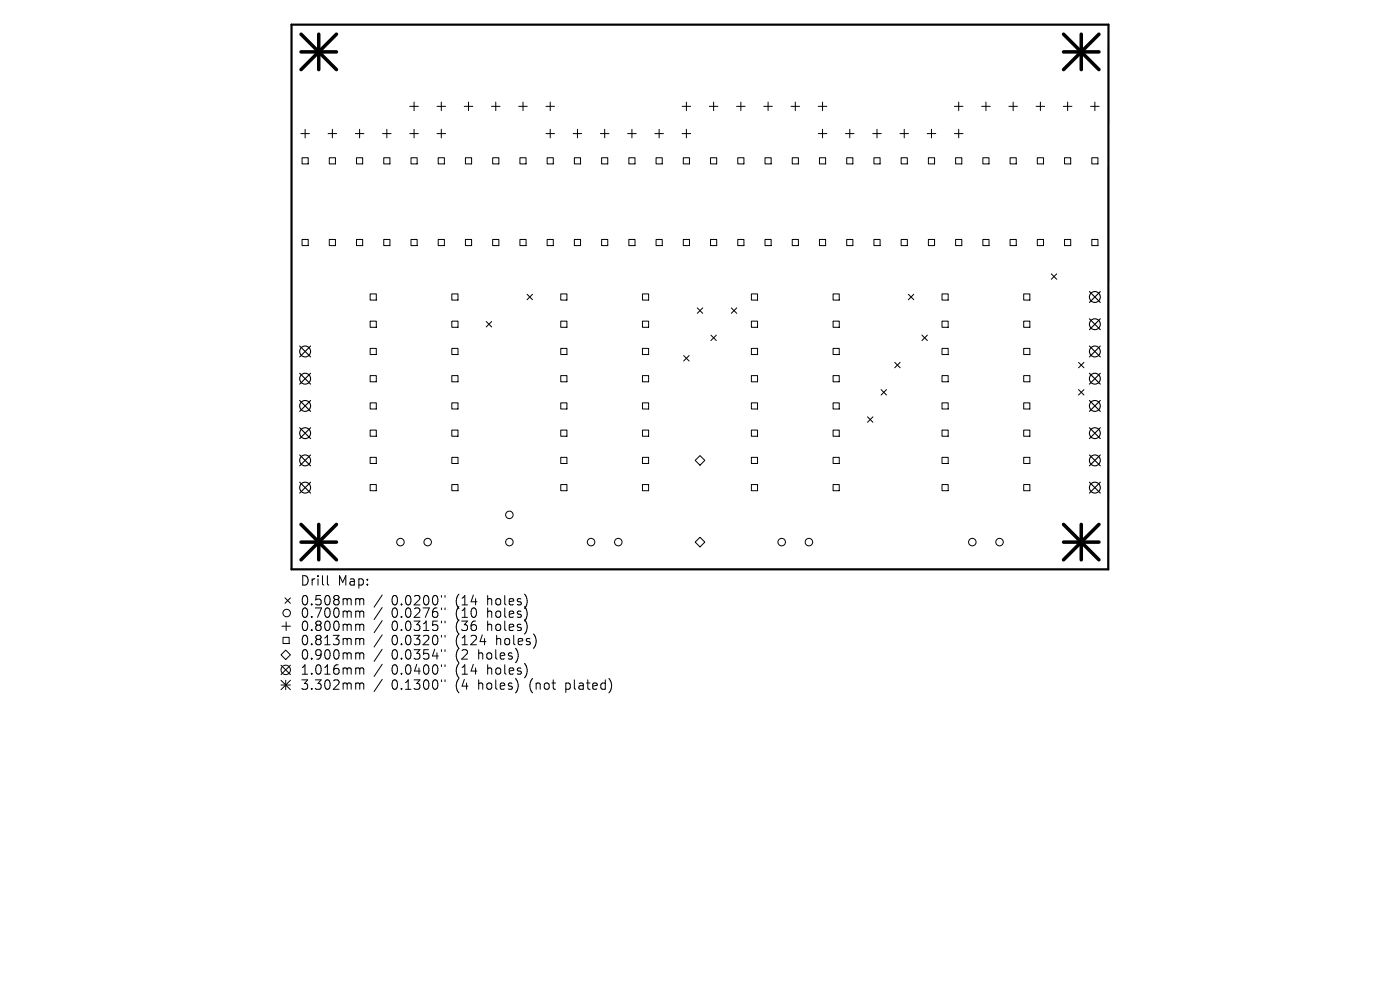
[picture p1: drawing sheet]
<svg xmlns="http://www.w3.org/2000/svg" width="297mm" height="210mm" viewBox="0 0 297 210" stroke-linecap="round" stroke-linejoin="round" font-family="sans-serif">
<defs><g id="words">
<g font-size="2.8">
<text x="63.6" y="124.5">Drill</text>
<text x="71.6" y="124.5">Map:</text>
<text x="63.6" y="128.7">0.508mm</text>
<text x="63.6" y="131.3">0.700mm</text>
<text x="83.1" y="128.7">0.0200&quot;</text>
<text x="83.1" y="131.3">0.0276&quot;</text>
<text x="96.8" y="128.7">(14</text>
<text x="96.8" y="131.3">(10</text>
<text x="103.7" y="128.7">holes)</text>
<text x="103.7" y="131.3">holes)</text>
<text x="63.6" y="134.1">0.800mm</text>
<text x="63.6" y="137.2">0.813mm</text>
<text x="83.1" y="134.1">0.0315&quot;</text>
<text x="83.1" y="137.2">0.0320&quot;</text>
<text x="96.8" y="134.1">(36</text>
<text x="96.8" y="137.2">(124</text>
<text x="103.7" y="134.1">holes)</text>
<text x="105.6" y="137.2">holes)</text>
<text x="63.6" y="140.2">0.900mm</text>
<text x="63.6" y="143.4">1.016mm</text>
<text x="83.1" y="140.2">0.0354&quot;</text>
<text x="83.1" y="143.4">0.0400&quot;</text>
<text x="96.8" y="140.2">(2</text>
<text x="96.8" y="143.4">(14</text>
<text x="101.7" y="140.2">holes)</text>
<text x="103.7" y="143.4">holes)</text>
<text x="63.6" y="146.6">3.302mm</text>
<text x="83.1" y="146.6">0.1300&quot;</text>
<text x="96.8" y="146.6">(4</text>
<text x="101.7" y="146.6">holes)</text>
<text x="112.8" y="146.6">(not</text>
<text x="120.6" y="146.6">plated)</text>
</g>
</g></defs>
<path d="M61.8 5.2h173.4l-.1 115.6h-173.3z" fill="none" stroke="#000" stroke-width=".46"/>
<g fill="none" stroke="#000" stroke-width=".21">
<path d="M63.8 28.3h1.8M64.1 33.5h1.3v1.3h-1.3zM64.7 27.4v1.8M69.6 28.3h1.8M69.9 33.5h1.3v1.3h-1.3zM70.5 27.4v1.8M75.4 28.3h1.8M75.6 33.5h1.3v1.3h-1.3zM76.3 27.4v1.8M81.2 28.3h1.8M81.4 33.5h1.3v1.3h-1.3zM82.1 27.4v1.8"/>
<path d="M86.9 28.3h1.9M86.9 22.6h1.9M87.2 33.5h1.3v1.3h-1.3zM87.8 21.7v1.8M87.8 27.4v1.8M92.7 28.3h1.8M92.7 22.6h1.8M93 33.5h1.3v1.3h-1.3zM93.6 21.7v1.8M93.6 27.4v1.8M98.5 22.6h1.8M98.7 33.5h1.3v1.3h-1.3z"/>
<path d="M99.4 21.7v1.8M104.3 22.6h1.8M104.5 33.5h1.3v1.3h-1.3zM105.2 21.7v1.8M110 22.6h1.9M110.3 33.5h1.3v1.3h-1.3zM110.9 21.7v1.8M115.8 28.3h1.8M115.8 22.6h1.8M116.1 33.5h1.3v1.3h-1.3zM116.7 21.7v1.8M116.7 27.4v1.8"/>
<path d="M121.6 28.3h1.8M121.9 33.5h1.3v1.3h-1.3zM122.5 27.4v1.8M127.4 28.3h1.8M127.6 33.5h1.3v1.3h-1.3zM128.3 27.4v1.8M133.1 28.3h1.9M133.4 33.5h1.3v1.3h-1.3zM134.1 27.4v1.8M138.9 28.3h1.8M139.2 33.5h1.3v1.3h-1.3zM139.8 27.4v1.8"/>
<path d="M144.7 28.3h1.8M144.7 22.6h1.8M145 33.5h1.3v1.3h-1.3zM145.6 21.7v1.8M145.6 27.4v1.8M150.5 22.6h1.8M150.7 33.5h1.3v1.3h-1.3zM151.4 21.7v1.8M156.3 22.6h1.8M156.5 33.5h1.3v1.3h-1.3zM157.2 21.7v1.8M162 22.6h1.9"/>
<path d="M162.3 33.5h1.3v1.3h-1.3zM162.9 21.7v1.8M167.8 22.6h1.8M168.1 33.5h1.3v1.3h-1.3zM168.7 21.7v1.8M173.6 28.3h1.8M173.6 22.6h1.8M173.8 33.5h1.4v1.3h-1.4zM174.5 21.7v1.8M174.5 27.4v1.8M179.4 28.3h1.8M179.6 33.5h1.3v1.3h-1.3z"/>
<path d="M180.3 27.4v1.8M185.1 28.3h1.9M185.4 33.5h1.3v1.3h-1.3zM186.1 27.4v1.8M190.9 28.3h1.8M191.2 33.5h1.3v1.3h-1.3zM191.8 27.4v1.8M196.7 28.3h1.8M197 33.5h1.3v1.3h-1.3zM197.6 27.4v1.8M202.5 28.3h1.8M202.5 22.6h1.8"/>
<path d="M202.7 33.5h1.3v1.3h-1.3zM203.4 21.7v1.8M203.4 27.4v1.8M208.3 22.6h1.8M208.5 33.5h1.3v1.3h-1.3zM209.2 21.7v1.8M214 22.6h1.8M214.3 33.5h1.3v1.3h-1.3zM214.9 21.7v1.8M219.8 22.6h1.8M220.1 33.5h1.3v1.3h-1.3zM220.7 21.7v1.8"/>
<path d="M225.6 22.6h1.8M225.8 33.5h1.3v1.3h-1.3zM226.5 21.7v1.8M231.4 22.6h1.8M231.6 33.5h1.3v1.3h-1.3zM232.3 21.7v1.8M64.1 50.8h1.3v1.3h-1.3zM69.9 50.8h1.3v1.3h-1.3zM75.6 50.8h1.3v1.3h-1.3zM81.4 50.8h1.3v1.3h-1.3zM87.2 50.8h1.3v1.3h-1.3zM93 50.8h1.3v1.3h-1.3z"/>
<path d="M98.7 50.8h1.3v1.3h-1.3zM104.5 50.8h1.3v1.3h-1.3zM110.3 50.8h1.3v1.3h-1.3zM116.1 50.8h1.3v1.3h-1.3zM121.9 50.8h1.3v1.3h-1.3zM127.6 50.8h1.3v1.3h-1.3zM133.4 50.8h1.3v1.3h-1.3zM139.2 50.8h1.3v1.3h-1.3zM145 50.8h1.3v1.3h-1.3zM150.7 50.8h1.3v1.3h-1.3zM156.5 50.8h1.3v1.3h-1.3zM162.3 50.8h1.3v1.3h-1.3z"/>
<path d="M168.1 50.8h1.3v1.3h-1.3zM173.8 50.8h1.4v1.3h-1.4zM179.6 50.8h1.3v1.3h-1.3zM185.4 50.8h1.3v1.3h-1.3zM191.2 50.8h1.3v1.3h-1.3zM197 50.8h1.3v1.3h-1.3zM202.7 50.8h1.3v1.3h-1.3zM208.5 50.8h1.3v1.3h-1.3zM214.3 50.8h1.3v1.3h-1.3zM220.1 50.8h1.3v1.3h-1.3zM223 58.1l1.2 1.1M224.2 58.1l-1.2 1.1"/>
<path d="M225.8 50.8h1.3v1.3h-1.3zM231.6 50.8h1.3v1.3h-1.3zM78.5 62.3h1.3v1.4h-1.3zM78.5 68.1h1.3v1.3h-1.3zM78.5 73.9h1.3v1.3h-1.3zM78.5 79.7h1.3v1.3h-1.3zM95.9 62.3h1.3v1.4h-1.3zM95.9 68.1h1.3v1.3h-1.3zM95.9 73.9h1.3v1.3h-1.3zM95.9 79.7h1.3v1.3h-1.3zM103.2 68.2l1.1 1.2M104.3 68.2l-1.1 1.2"/>
<path d="M111.8 62.4l1.2 1.2M113 62.4l-1.2 1.2M119 62.3h1.3v1.4h-1.3zM119 68.1h1.3v1.3h-1.3zM119 73.9h1.3v1.3h-1.3zM119 79.7h1.3v1.3h-1.3zM136.3 62.3h1.3v1.4h-1.3zM136.3 68.1h1.3v1.3h-1.3zM136.3 73.9h1.3v1.3h-1.3zM136.3 79.7h1.3v1.3h-1.3zM145 75.4l1.2 1.2M146.2 75.4l-1.2 1.2"/>
<path d="M147.9 65.3l1.2 1.2M149.1 65.3l-1.2 1.2M150.8 71.1l1.2 1.1M152 71.1l-1.2 1.1M155.1 65.3l1.2 1.2M156.3 65.3l-1.2 1.2M159.4 62.3h1.3v1.4h-1.3zM159.4 68.1h1.3v1.3h-1.3zM159.4 73.9h1.3v1.3h-1.3zM159.4 79.7h1.3v1.3h-1.3zM176.7 62.3h1.3v1.4h-1.3zM176.7 68.1h1.3v1.3h-1.3z"/>
<path d="M176.7 73.9h1.3v1.3h-1.3zM176.7 79.7h1.3v1.3h-1.3zM189.8 76.9l1.2 1.1M191 76.9l-1.2 1.1M192.7 62.4l1.2 1.2M193.9 62.4l-1.2 1.2M195.6 71.1l1.1 1.1M196.7 71.1l-1.1 1.1M199.8 62.3h1.3v1.4h-1.3zM199.8 68.1h1.3v1.3h-1.3zM199.8 73.9h1.3v1.3h-1.3zM199.8 79.7h1.3v1.3h-1.3z"/>
<path d="M217.2 62.3h1.3v1.4h-1.3zM217.2 68.1h1.3v1.3h-1.3zM217.2 73.9h1.3v1.3h-1.3zM217.2 79.7h1.3v1.3h-1.3zM228.8 76.9l1.2 1.1M230 76.9l-1.2 1.1M78.5 85.5h1.3v1.3h-1.3zM78.5 91.2h1.3v1.3h-1.3zM78.5 97h1.3v1.3h-1.3zM95.9 85.5h1.3v1.3h-1.3zM95.9 91.2h1.3v1.3h-1.3zM95.9 97h1.3v1.3h-1.3z"/>
<path d="M119 85.5h1.3v1.3h-1.3zM119 91.2h1.3v1.3h-1.3zM119 97h1.3v1.3h-1.3zM136.3 85.5h1.3v1.3h-1.3zM136.3 91.2h1.3v1.3h-1.3zM136.3 97h1.3v1.3h-1.3zM147.5 97.7l1-1.1 1 1.1-1 1zM159.4 85.5h1.3v1.3h-1.3zM159.4 91.2h1.3v1.3h-1.3zM159.4 97h1.3v1.3h-1.3zM176.7 85.5h1.3v1.3h-1.3zM176.7 91.2h1.3v1.3h-1.3z"/>
<path d="M176.7 97h1.3v1.3h-1.3zM184 88.4l1.2 1.2M185.2 88.4l-1.2 1.2M186.9 82.6l1.2 1.2M188.1 82.6l-1.2 1.2M199.8 85.5h1.3v1.3h-1.3zM199.8 91.2h1.3v1.3h-1.3zM199.8 97h1.3v1.3h-1.3zM217.2 85.5h1.3v1.3h-1.3zM217.2 91.2h1.3v1.3h-1.3zM217.2 97h1.3v1.3h-1.3zM228.8 82.6l1.2 1.2"/>
<path d="M230 82.6l-1.2 1.2M78.5 102.8h1.3v1.3h-1.3zM95.9 102.8h1.3v1.3h-1.3zM119 102.8h1.3v1.3h-1.3zM136.3 102.8h1.3v1.3h-1.3zM147.5 115l1-1 1 1-1 1zM159.4 102.8h1.3v1.3h-1.3zM176.7 102.8h1.3v1.3h-1.3zM199.8 102.8h1.3v1.3h-1.3zM217.2 102.8h1.3v1.3h-1.3zM59.8 132.8h1.8M60 135.2h1.3v1.3h-1.3z"/>
<path d="M60.5 126.8l1.1 1.2M60.6 137.9l1 1-1 1-1-1zM60.7 131.9v1.8M61.6 126.8l-1.1 1.2M69.5 122.1v1.7l.2 .3M75.7 127l.5 .1 .1 .2M75.7 129.6l.5 .1 .1 .2M75.7 132.4l.5 .1 .1 .2M75.7 135.4l.5 .1 .1 .2M75.7 138.5l.5 .1 .1 .2M76.3 127.3l.3-.3 .5 .1 .1 1.2M76.3 127.3v1"/>
<path d="M76.3 129.9v1.1M76.3 132.7v1.1M76.3 135.7v1.1M76.3 138.8v1M76.3 129.9l.3-.3 .5 .1 .1 1.3M76.3 132.7l.3-.3 .5 .1 .1 1.3M76.3 135.7l.3-.3 .5 .1 .1 1.3M76.3 138.8l.3-.3 .5 .1 .1 1.2M81.1 126.2l-1.7 2.6M81.1 128.9l-1.7 2.5M81.1 131.7l-1.7 2.5M81.1 134.7l-1.7 2.5"/>
<path d="M81.1 137.7l-1.7 2.6M93.6 126.3v.4M93.6 129v.3M93.6 131.8v.3M93.6 134.8v.4M93.6 137.8v.4M94.4 126.3v.4M94.4 129v.3M94.4 131.8v.3M94.4 134.8v.4M94.4 137.8v.4M59.6 141.1l2 2"/>
<path d="M59.6 144.3l2 2M59.6 145.3h2M60.6 144.3v2M61.6 141.1l-2 2M61.6 144.3l-2 2M75.7 141.7h.3l.3 .3M75.7 144.9l.5 .1 .1 .2M76.3 142v1M76.3 145.2v1M76.3 142l.3-.3 .5 .1 .1 1.2M76.3 145.2l.3-.3 .5 .1 .1 1.2M81.1 140.9l-1.7 2.6"/>
<path d="M81.1 144.1l-1.7 2.6M93.6 141v.4M93.6 144.2v.4M94.4 141v.4M94.4 144.2v.4"/>
<circle cx="85" cy="115" r=".8"/>
<circle cx="90.7" cy="115" r=".8"/>
<circle cx="108.1" cy="109.2" r=".8"/>
<circle cx="108.1" cy="115" r=".8"/>
<circle cx="125.4" cy="115" r=".8"/>
<circle cx="131.2" cy="115" r=".8"/>
<circle cx="165.8" cy="115" r=".8"/>
<circle cx="171.6" cy="115" r=".8"/>
<circle cx="206.3" cy="115" r=".8"/>
<circle cx="212" cy="115" r=".8"/>
<circle cx="60.8" cy="130" r=".8"/>
<circle cx="60.6" cy="142.1" r="1"/>
</g>
<g fill="none" stroke="#000" stroke-width=".23">
<path d="M63.6 73.4l2.3 2.3M63.6 79.2l2.3 2.3M65.9 73.4l-2.3 2.3M65.9 79.2l-2.3 2.3M231.1 61.8l2.3 2.4M231.1 67.6l2.3 2.3M231.1 73.4l2.3 2.3M231.1 79.2l2.3 2.3M233.4 61.8l-2.3 2.4M233.4 67.6l-2.3 2.3M233.4 73.4l-2.3 2.3M233.4 79.2l-2.3 2.3"/>
<path d="M63.6 85l2.3 2.3M63.6 90.7l2.3 2.3M63.6 96.5l2.3 2.3M65.9 85l-2.3 2.3M65.9 90.7l-2.3 2.3M65.9 96.5l-2.3 2.3M231.1 85l2.3 2.3M231.1 90.7l2.3 2.3M231.1 96.5l2.3 2.3M233.4 85l-2.3 2.3M233.4 90.7l-2.3 2.3M233.4 96.5l-2.3 2.3"/>
<path d="M63.6 102.3l2.3 2.3M65.9 102.3l-2.3 2.3M231.1 102.3l2.3 2.3M233.4 102.3l-2.3 2.3"/>
<circle cx="64.7" cy="74.6" r="1.16"/>
<circle cx="232.3" cy="68.8" r="1.16"/>
<circle cx="232.3" cy="63" r="1.16"/>
<circle cx="232.3" cy="74.6" r="1.16"/>
<circle cx="64.7" cy="80.3" r="1.16"/>
<circle cx="64.7" cy="91.9" r="1.16"/>
<circle cx="64.7" cy="97.7" r="1.16"/>
<circle cx="64.7" cy="86.1" r="1.16"/>
<circle cx="232.3" cy="80.3" r="1.16"/>
<circle cx="232.3" cy="91.9" r="1.16"/>
<circle cx="232.3" cy="97.7" r="1.16"/>
<circle cx="232.3" cy="86.1" r="1.16"/>
<circle cx="64.7" cy="103.4" r="1.16"/>
<circle cx="232.3" cy="103.4" r="1.16"/>
</g>
<g fill="none" stroke="#000" stroke-width=".75">
<path d="M63.9 7.3l7.5 7.5M63.9 11h7.5M67.6 7.3v7.5M71.4 7.3l-7.5 7.5M225.6 11h7.5M225.6 7.3l7.5 7.5M229.4 7.3v7.5M233.1 7.3l-7.5 7.5M63.9 111.2l7.5 7.6M63.9 115h7.5M67.6 111.2v7.6M71.4 111.2l-7.5 7.6"/>
<path d="M225.6 115h7.5M225.6 111.2l7.5 7.6M229.4 111.2v7.6M233.1 111.2l-7.5 7.6"/>
</g>
<use href="#words"/>
</svg>
